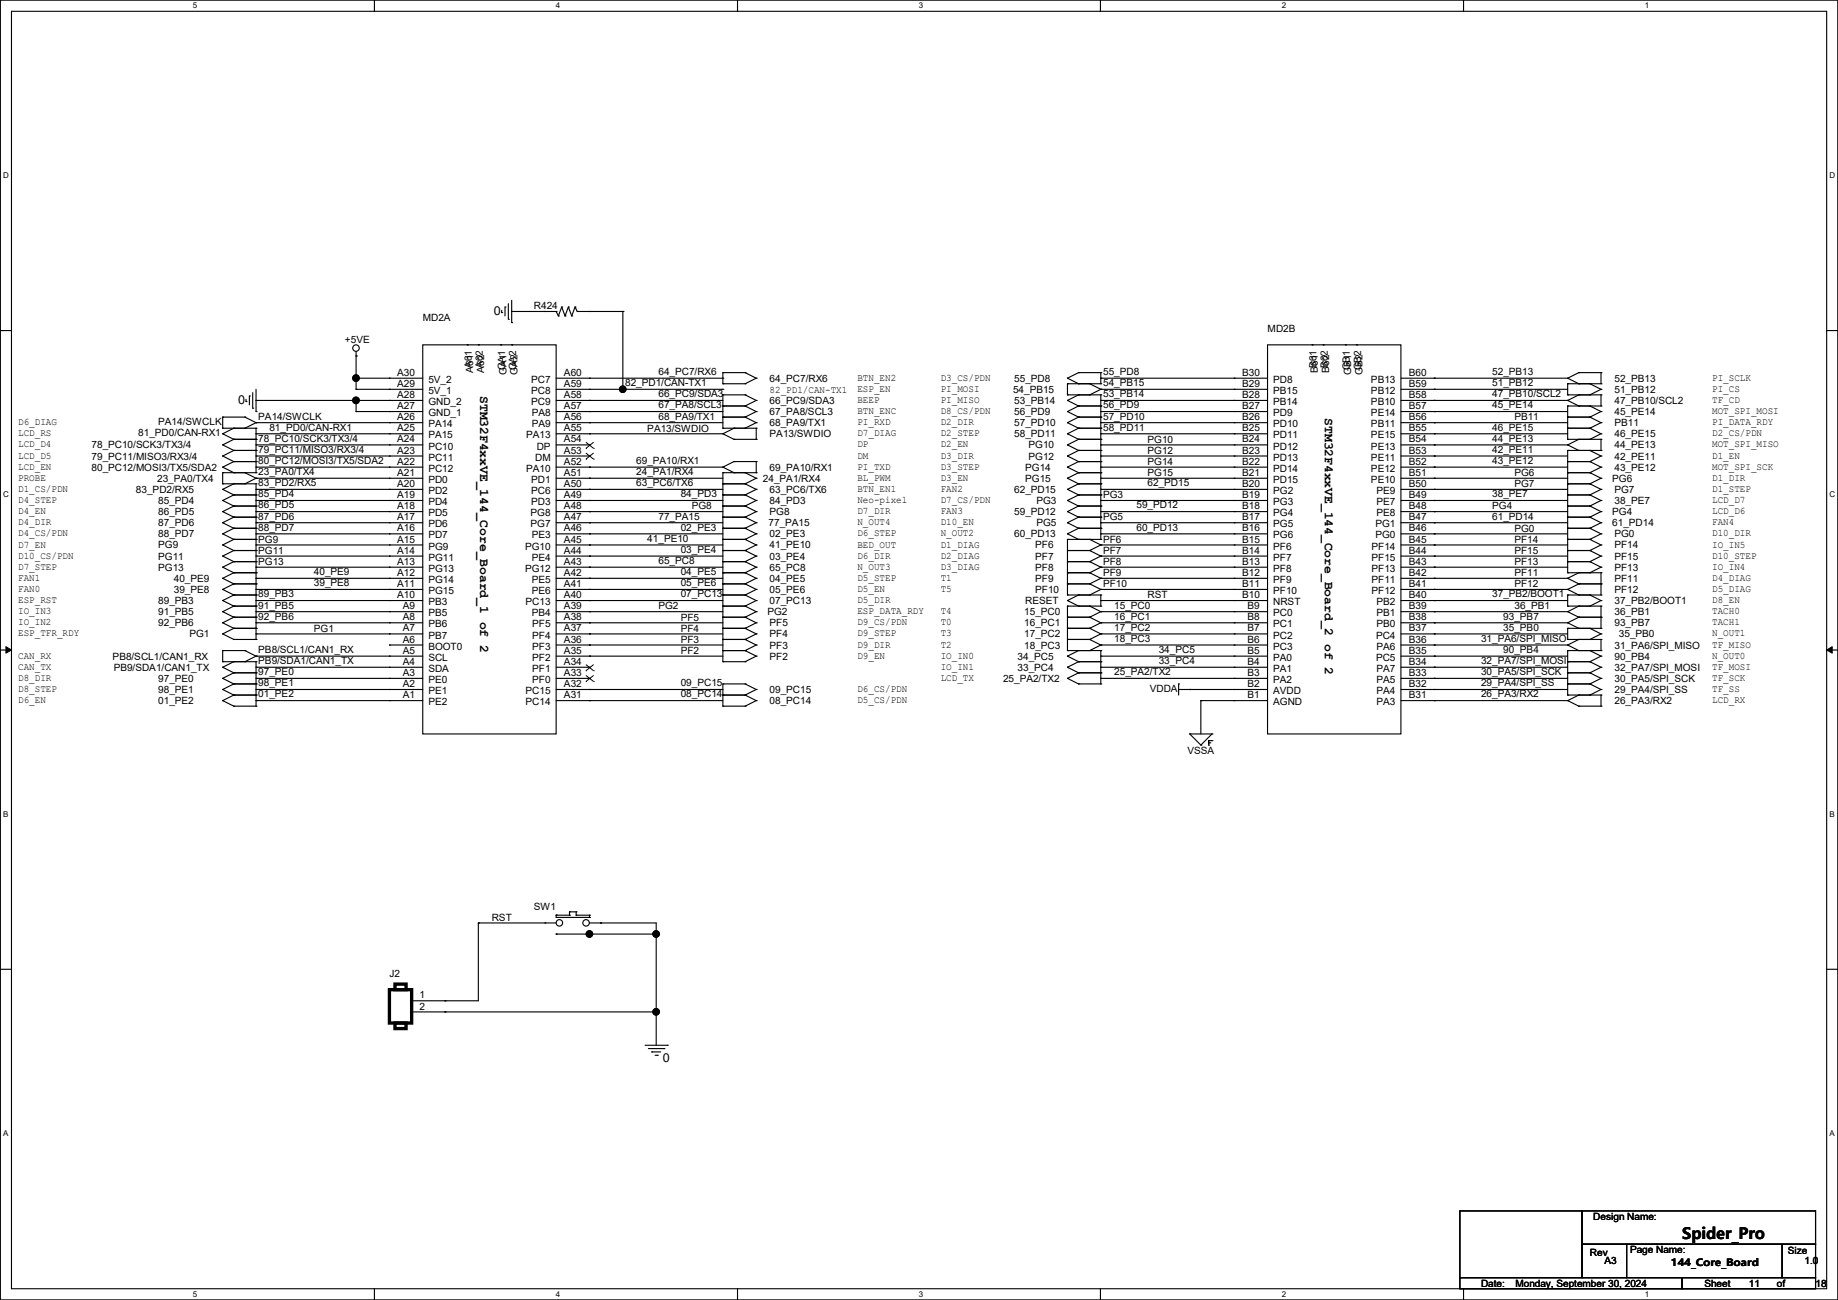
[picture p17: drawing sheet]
<svg xmlns="http://www.w3.org/2000/svg" width="420mm" height="297mm" viewBox="0 0 420 297" stroke-linecap="round" stroke-linejoin="round" font-family="sans-serif">
<defs><g id="words">
<text font-size="3.6" x="384.4" y="283">Spider_Pro</text>
<g font-size="3">
<text x="109.7" y="90.5" transform="rotate(90 109.7 90.5)">STM32F4xxVE_144_Core_Board_1 of 2</text>
<text x="302.8" y="95.5" transform="rotate(90 302.8 95.5)">STM32F4xxVE_144_Core_Board_2 of 2</text>
</g>
<g font-size="2.8">
<text x="112.9" y="71.9">0</text>
<text x="54.4" y="92.2">0</text>
<text x="151.5" y="242.6">0</text>
</g>
<g font-size="2.3">
<text x="122" y="70.7">R424</text>
<text x="96.6" y="73.2">MD2A</text>
<text x="289.7" y="75.8">MD2B</text>
<text x="78.8" y="78.3">+5VE</text>
<text x="90.8" y="88.4">A29</text>
<text x="90.8" y="85.9">A30</text>
<text x="97.9" y="87.5">5V_2</text>
<text x="107.8" y="84.1" transform="rotate(-90 107.8 84.1)">A61</text>
<text x="108.1" y="85.1" transform="rotate(-90 108.1 85.1)">A61</text>
<text x="110.4" y="84.1" transform="rotate(-90 110.4 84.1)">A62</text>
<text x="110.7" y="85.1" transform="rotate(-90 110.7 85.1)">A62</text>
<text x="115.4" y="84.6" transform="rotate(-90 115.4 84.6)">GA1</text>
<text x="115.7" y="85.6" transform="rotate(-90 115.7 85.6)">GA1</text>
<text x="118" y="84.6" transform="rotate(-90 118 84.6)">GA2</text>
<text x="118.3" y="85.6" transform="rotate(-90 118.3 85.6)">GA2</text>
<text x="121.4" y="87.5">PC7</text>
<text x="128.9" y="85.9">A60</text>
<text x="128.9" y="88.4">A59</text>
<text x="142.8" y="88.2">82_PD1/CAN-TX1</text>
<text x="150.5" y="85.7">64_PC7/RX6</text>
<text x="175.9" y="89.8">82_PD1/CAN-TX1</text>
<text x="175.9" y="87.2">64_PC7/RX6</text>
<text x="195.9" y="87">BTN_EN2</text>
<text x="195.9" y="89.5">ESP_EN</text>
<text x="215" y="87">D3_CS/PDN</text>
<text x="215" y="89.5">PI_MOSI</text>
<text x="231.5" y="89.7">54_PB15</text>
<text x="231.7" y="87.2">55_PD8</text>
<text x="252.1" y="88.2">54_PB15</text>
<text x="252.1" y="85.7">55_PD8</text>
<text x="283.8" y="88.4">B29</text>
<text x="283.8" y="85.9">B30</text>
<text x="290.9" y="87.5">PD8</text>
<text x="300.9" y="84.1" transform="rotate(-90 300.9 84.1)">B61</text>
<text x="301.2" y="85.1" transform="rotate(-90 301.2 85.1)">B61</text>
<text x="303.4" y="84.1" transform="rotate(-90 303.4 84.1)">B62</text>
<text x="303.7" y="85.1" transform="rotate(-90 303.7 85.1)">B62</text>
<text x="308.5" y="84.6" transform="rotate(-90 308.5 84.6)">GB1</text>
<text x="308.8" y="85.6" transform="rotate(-90 308.8 85.6)">GB1</text>
<text x="311" y="84.6" transform="rotate(-90 311 84.6)">GB2</text>
<text x="311.3" y="85.6" transform="rotate(-90 311.3 85.6)">GB2</text>
<text x="313.3" y="87.5">PB13</text>
<text x="321.9" y="88.4">B59</text>
<text x="321.9" y="85.9">B60</text>
<text x="341" y="85.7">52_PB13</text>
<text x="341" y="88.2">51_PB12</text>
<text x="368.9" y="89.7">51_PB12</text>
<text x="368.9" y="87.2">52_PB13</text>
<text x="391.2" y="87">PI_SCLK</text>
<text x="391.2" y="89.5">PI_CS</text>
<text x="90.8" y="93.5">A27</text>
<text x="90.8" y="90.9">A28</text>
<text x="97.9" y="95.1">GND_1</text>
<text x="97.9" y="92.5">GND_2</text>
<text x="97.9" y="90">5V_1</text>
<text x="121.4" y="90">PC8</text>
<text x="121.4" y="92.5">PC9</text>
<text x="121.5" y="95.1">PA8</text>
<text x="128.9" y="90.9">A58</text>
<text x="128.9" y="93.5">A57</text>
<text x="150.5" y="95.8">68_PA9/TX1</text>
<text x="150.5" y="93.3">67_PA8/SCL3</text>
<text x="150.5" y="90.8">66_PC9/SDA3</text>
<text x="175.9" y="94.8">67_PA8/SCL3</text>
<text x="175.9" y="92.3">66_PC9/SDA3</text>
<text x="195.9" y="92.1">BEEP</text>
<text x="195.9" y="94.6">BTN_ENC</text>
<text x="215" y="92.1">PI_MISO</text>
<text x="215" y="94.6">D8_CS/PDN</text>
<text x="231.7" y="94.8">56_PD9</text>
<text x="231.7" y="92.3">53_PB14</text>
<text x="252.1" y="95.8">57_PD10</text>
<text x="252.1" y="93.3">56_PD9</text>
<text x="252.1" y="90.8">53_PB14</text>
<text x="283.8" y="93.5">B27</text>
<text x="283.8" y="90.9">B28</text>
<text x="290.9" y="95.1">PD9</text>
<text x="290.9" y="92.5">PB14</text>
<text x="290.9" y="90">PB15</text>
<text x="313.3" y="95.1">PE14</text>
<text x="313.3" y="92.5">PB10</text>
<text x="313.3" y="90">PB12</text>
<text x="321.9" y="93.5">B57</text>
<text x="321.9" y="90.9">B58</text>
<text x="341" y="90.8">47_PB10/SCL2</text>
<text x="341" y="93.3">45_PE14</text>
<text x="368.9" y="94.8">45_PE14</text>
<text x="368.9" y="92.3">47_PB10/SCL2</text>
<text x="391.2" y="92.1">TF_CD</text>
<text x="391.2" y="94.6">MOT_SPI_MOSI</text>
<text x="4.1" y="97.2">D6_DIAG</text>
<text x="4.1" y="99.7">LCD_RS</text>
<text x="31.6" y="99.7">81_PD0/CAN-RX1</text>
<text x="36.2" y="97.1">PA14/SWCLK</text>
<text x="59" y="96.1">PA14/SWCLK</text>
<text x="59" y="100.9">78_PC10/SCK3/TX3/4</text>
<text x="61.6" y="98.4">81_PD0/CAN-RX1</text>
<text x="90.8" y="101.1">A24</text>
<text x="90.8" y="98.6">A25</text>
<text x="90.8" y="96">A26</text>
<text x="97.9" y="100.2">PA15</text>
<text x="97.9" y="97.6">PA14</text>
<text x="120.2" y="100.2">PA13</text>
<text x="121.5" y="97.6">PA9</text>
<text x="128.9" y="96">A56</text>
<text x="128.9" y="98.6">A55</text>
<text x="128.9" y="101.1">A54</text>
<text x="147.9" y="98.6">PA13/SWDIO</text>
<text x="175.9" y="97.4">68_PA9/TX1</text>
<text x="175.9" y="99.9">PA13/SWDIO</text>
<text x="195.9" y="97.2">PI_RXD</text>
<text x="195.9" y="99.7">D7_DIAG</text>
<text x="215" y="97.2">D2_DIR</text>
<text x="215" y="99.7">D2_STEP</text>
<text x="231.7" y="99.9">58_PD11</text>
<text x="231.7" y="97.4">57_PD10</text>
<text x="252.1" y="98.4">58_PD11</text>
<text x="262.2" y="101.1">PG10</text>
<text x="283.8" y="101.1">B24</text>
<text x="283.8" y="98.6">B25</text>
<text x="283.8" y="96">B26</text>
<text x="290.9" y="100.2">PD11</text>
<text x="290.9" y="97.6">PD10</text>
<text x="313.3" y="100.2">PE15</text>
<text x="313.3" y="97.6">PB11</text>
<text x="321.9" y="101.1">B54</text>
<text x="321.9" y="98.6">B55</text>
<text x="321.9" y="96">B56</text>
<text x="341" y="98.4">46_PE15</text>
<text x="341" y="100.9">44_PE13</text>
<text x="346.1" y="96.1">PB11</text>
<text x="368.9" y="99.9">46_PE15</text>
<text x="368.9" y="97.4">PB11</text>
<text x="391.2" y="97.2">PI_DATA_RDY</text>
<text x="391.2" y="99.7">D2_CS/PDN</text>
<text x="4.1" y="102.2">LCD_D4</text>
<text x="4.1" y="104.8">LCD_D5</text>
<text x="4.1" y="107.3">LCD_EN</text>
<text x="20.9" y="102.4">78_PC10/SCK3/TX3/4</text>
<text x="20.9" y="105">79_PC11/MISO3/RX3/4</text>
<text x="20.9" y="107.5">80_PC12/MOSI3/TX5/SDA2</text>
<text x="59" y="103.5">79_PC11/MISO3/RX3/4</text>
<text x="59" y="106">80_PC12/MOSI3/TX5/SDA2</text>
<text x="90.8" y="106.2">A22</text>
<text x="90.8" y="103.6">A23</text>
<text x="97.9" y="107.8">PC12</text>
<text x="97.9" y="105.2">PC11</text>
<text x="97.9" y="102.7">PC10</text>
<text x="120.2" y="107.8">PA10</text>
<text x="122.3" y="105.2">DM</text>
<text x="122.6" y="102.7">DP</text>
<text x="128.9" y="103.6">A53</text>
<text x="128.9" y="106.2">A52</text>
<text x="145.4" y="106">69_PA10/RX1</text>
<text x="175.9" y="107.5">69_PA10/RX1</text>
<text x="195.9" y="104.8">DM</text>
<text x="195.9" y="102.2">DP</text>
<text x="195.9" y="107.3">PI_TXD</text>
<text x="215" y="102.2">D2_EN</text>
<text x="215" y="104.8">D3_DIR</text>
<text x="215" y="107.3">D3_STEP</text>
<text x="234.3" y="107.5">PG14</text>
<text x="235" y="105">PG12</text>
<text x="235" y="102.4">PG10</text>
<text x="262.2" y="106.2">PG14</text>
<text x="262.2" y="103.7">PG12</text>
<text x="283.8" y="106.2">B22</text>
<text x="283.8" y="103.6">B23</text>
<text x="290.9" y="107.8">PD14</text>
<text x="290.9" y="105.2">PD13</text>
<text x="290.9" y="102.7">PD12</text>
<text x="313.3" y="107.8">PE12</text>
<text x="313.3" y="105.2">PE11</text>
<text x="313.3" y="102.7">PE13</text>
<text x="321.9" y="106.2">B52</text>
<text x="321.9" y="103.6">B53</text>
<text x="341" y="106">43_PE12</text>
<text x="341" y="103.5">42_PE11</text>
<text x="368.9" y="107.5">43_PE12</text>
<text x="368.9" y="105">42_PE11</text>
<text x="368.9" y="102.4">44_PE13</text>
<text x="391.2" y="102.2">MOT_SPI_MISO</text>
<text x="391.2" y="104.8">D1_EN</text>
<text x="391.2" y="107.3">MOT_SPI_SCK</text>
<text x="4.1" y="109.9">PROBE</text>
<text x="4.1" y="112.4">D1_CS/PDN</text>
<text x="31.1" y="112.6">83_PD2/RX5</text>
<text x="35.9" y="110.1">23_PA0/TX4</text>
<text x="59" y="111.1">83_PD2/RX5</text>
<text x="59" y="113.6">85_PD4</text>
<text x="59" y="108.5">23_PA0/TX4</text>
<text x="90.8" y="113.8">A19</text>
<text x="90.8" y="111.3">A20</text>
<text x="90.8" y="108.7">A21</text>
<text x="97.9" y="112.9">PD2</text>
<text x="97.9" y="110.3">PD0</text>
<text x="121.4" y="110.3">PD1</text>
<text x="121.4" y="112.9">PC6</text>
<text x="128.9" y="108.7">A51</text>
<text x="128.9" y="111.3">A50</text>
<text x="128.9" y="113.8">A49</text>
<text x="145.4" y="111.1">63_PC6/TX6</text>
<text x="145.4" y="108.5">24_PA1/RX4</text>
<text x="155.5" y="113.6">84_PD3</text>
<text x="174.3" y="110.1">24_PA1/RX4</text>
<text x="175.9" y="112.6">63_PC6/TX6</text>
<text x="195.9" y="109.9">BL_PWM</text>
<text x="195.9" y="112.4">BTN_EN1</text>
<text x="215" y="109.9">D3_EN</text>
<text x="215" y="112.4">FAN2</text>
<text x="231.7" y="112.6">62_PD15</text>
<text x="234.3" y="110.1">PG15</text>
<text x="252.1" y="113.8">PG3</text>
<text x="262.2" y="108.8">PG15</text>
<text x="262.2" y="111.1">62_PD15</text>
<text x="283.8" y="113.8">B19</text>
<text x="283.8" y="111.3">B20</text>
<text x="283.8" y="108.7">B21</text>
<text x="290.9" y="112.9">PG2</text>
<text x="290.9" y="110.3">PD15</text>
<text x="313.3" y="110.3">PE10</text>
<text x="314.6" y="112.9">PE9</text>
<text x="321.9" y="113.8">B49</text>
<text x="321.9" y="111.3">B50</text>
<text x="321.9" y="108.7">B51</text>
<text x="341" y="113.6">38_PE7</text>
<text x="346.1" y="111.3">PG7</text>
<text x="346.1" y="108.8">PG6</text>
<text x="368.4" y="110.1">PG6</text>
<text x="368.9" y="112.6">PG7</text>
<text x="391.2" y="109.9">D1_DIR</text>
<text x="391.2" y="112.4">D1_STEP</text>
<text x="4.1" y="114.9">D4_STEP</text>
<text x="4.1" y="117.5">D4_EN</text>
<text x="36.2" y="115.1">85_PD4</text>
<text x="36.2" y="117.7">86_PD5</text>
<text x="59" y="116.2">86_PD5</text>
<text x="59" y="118.7">87_PD6</text>
<text x="90.8" y="118.9">A17</text>
<text x="90.8" y="116.3">A18</text>
<text x="97.9" y="117.9">PD5</text>
<text x="97.9" y="115.4">PD4</text>
<text x="121.2" y="117.9">PG8</text>
<text x="121.4" y="115.4">PD3</text>
<text x="128.9" y="116.3">A48</text>
<text x="128.9" y="118.9">A47</text>
<text x="150.5" y="118.7">77_PA15</text>
<text x="158.1" y="116.4">PG8</text>
<text x="175.9" y="117.7">PG8</text>
<text x="175.9" y="115.1">84_PD3</text>
<text x="195.9" y="114.9">Neo-pixel</text>
<text x="195.9" y="117.5">D7_DIR</text>
<text x="215" y="114.9">D7_CS/PDN</text>
<text x="215" y="117.5">FAN3</text>
<text x="231.7" y="117.7">59_PD12</text>
<text x="236.8" y="115.1">PG3</text>
<text x="252.1" y="118.9">PG5</text>
<text x="259.7" y="116.2">59_PD12</text>
<text x="283.8" y="118.9">B17</text>
<text x="283.8" y="116.3">B18</text>
<text x="290.9" y="117.9">PG4</text>
<text x="290.9" y="115.4">PG3</text>
<text x="314.6" y="117.9">PE8</text>
<text x="314.6" y="115.4">PE7</text>
<text x="321.9" y="118.9">B47</text>
<text x="321.9" y="116.3">B48</text>
<text x="341" y="116.4">PG4</text>
<text x="341" y="118.7">61_PD14</text>
<text x="368.4" y="117.7">PG4</text>
<text x="368.9" y="115.1">38_PE7</text>
<text x="391.2" y="114.9">LCD_D7</text>
<text x="391.2" y="117.5">LCD_D6</text>
<text x="4.1" y="120">D4_DIR</text>
<text x="4.1" y="122.6">D4_CS/PDN</text>
<text x="4.1" y="125.1">D7_EN</text>
<text x="36.2" y="120.2">87_PD6</text>
<text x="36.2" y="122.8">88_PD7</text>
<text x="36.2" y="125.3">PG9</text>
<text x="59" y="121.2">88_PD7</text>
<text x="59" y="124">PG9</text>
<text x="90.8" y="124">A15</text>
<text x="90.8" y="121.4">A16</text>
<text x="97.9" y="125.6">PG9</text>
<text x="97.9" y="123">PD7</text>
<text x="97.9" y="120.5">PD6</text>
<text x="120" y="125.6">PG10</text>
<text x="121.2" y="120.5">PG7</text>
<text x="121.5" y="123">PE3</text>
<text x="128.9" y="121.4">A46</text>
<text x="128.9" y="124">A45</text>
<text x="147.9" y="123.8">41_PE10</text>
<text x="155.5" y="121.2">02_PE3</text>
<text x="175.6" y="120.2">77_PA15</text>
<text x="175.9" y="122.8">02_PE3</text>
<text x="175.9" y="125.3">41_PE10</text>
<text x="195.9" y="120">N_OUT4</text>
<text x="195.9" y="122.6">D6_STEP</text>
<text x="195.9" y="125.1">BED_OUT</text>
<text x="215" y="120">D10_EN</text>
<text x="215" y="122.6">N_OUT2</text>
<text x="215" y="125.1">D1_DIAG</text>
<text x="231.7" y="122.8">60_PD13</text>
<text x="236.6" y="125.3">PF6</text>
<text x="236.8" y="120.2">PG5</text>
<text x="252.1" y="124">PF6</text>
<text x="259.7" y="121.2">60_PD13</text>
<text x="283.8" y="124">B15</text>
<text x="283.8" y="121.4">B16</text>
<text x="290.9" y="125.6">PF6</text>
<text x="290.9" y="123">PG6</text>
<text x="290.9" y="120.5">PG5</text>
<text x="313.4" y="125.6">PF14</text>
<text x="314.3" y="123">PG0</text>
<text x="314.3" y="120.5">PG1</text>
<text x="321.9" y="124">B45</text>
<text x="321.9" y="121.4">B46</text>
<text x="346.1" y="121.5">PG0</text>
<text x="346.1" y="124">PF14</text>
<text x="368.4" y="120.2">61_PD14</text>
<text x="368.9" y="125.3">PF14</text>
<text x="368.9" y="122.8">PG0</text>
<text x="391.2" y="120">FAN4</text>
<text x="391.2" y="122.6">D10_DIR</text>
<text x="391.2" y="125.1">IO_IN5</text>
<text x="4.1" y="127.6">D10_CS/PDN</text>
<text x="4.1" y="130.2">D7_STEP</text>
<text x="36.2" y="127.8">PG11</text>
<text x="36.2" y="130.4">PG13</text>
<text x="59" y="126.5">PG11</text>
<text x="59" y="129.1">PG13</text>
<text x="71.7" y="131.4">40_PE9</text>
<text x="90.8" y="131.6">A12</text>
<text x="90.8" y="129">A13</text>
<text x="90.8" y="126.5">A14</text>
<text x="97.9" y="130.6">PG13</text>
<text x="97.9" y="128.1">PG11</text>
<text x="120" y="130.6">PG12</text>
<text x="121.5" y="128.1">PE4</text>
<text x="128.9" y="126.5">A44</text>
<text x="128.9" y="129">A43</text>
<text x="128.9" y="131.6">A42</text>
<text x="150.5" y="128.9">65_PC8</text>
<text x="155.5" y="131.4">04_PE5</text>
<text x="155.5" y="126.3">03_PE4</text>
<text x="175.9" y="127.8">03_PE4</text>
<text x="175.9" y="130.4">65_PC8</text>
<text x="195.9" y="127.6">D6_DIR</text>
<text x="195.9" y="130.2">N_OUT3</text>
<text x="215" y="127.6">D2_DIAG</text>
<text x="215" y="130.2">D3_DIAG</text>
<text x="236.6" y="127.8">PF7</text>
<text x="236.6" y="130.4">PF8</text>
<text x="252.1" y="131.6">PF9</text>
<text x="252.1" y="129.1">PF8</text>
<text x="252.1" y="126.5">PF7</text>
<text x="283.8" y="131.6">B12</text>
<text x="283.8" y="129">B13</text>
<text x="283.8" y="126.5">B14</text>
<text x="290.9" y="130.6">PF8</text>
<text x="290.9" y="128.1">PF7</text>
<text x="313.4" y="130.6">PF13</text>
<text x="313.4" y="128.1">PF15</text>
<text x="321.9" y="131.6">B42</text>
<text x="321.9" y="129">B43</text>
<text x="321.9" y="126.5">B44</text>
<text x="346.1" y="131.6">PF11</text>
<text x="346.1" y="126.5">PF15</text>
<text x="346.1" y="129.1">PF13</text>
<text x="368.9" y="127.8">PF15</text>
<text x="368.9" y="130.4">PF13</text>
<text x="391.2" y="127.6">D10_STEP</text>
<text x="391.2" y="130.2">IO_IN4</text>
<text x="4.1" y="132.7">FAN1</text>
<text x="4.1" y="135.3">FAN0</text>
<text x="4.1" y="137.8">ESP_RST</text>
<text x="39.7" y="135.5">39_PE8</text>
<text x="39.7" y="132.9">40_PE9</text>
<text x="59" y="136.5">89_PB3</text>
<text x="71.7" y="133.9">39_PE8</text>
<text x="90.8" y="136.7">A10</text>
<text x="90.8" y="134.1">A11</text>
<text x="97.9" y="135.7">PG15</text>
<text x="97.9" y="133.2">PG14</text>
<text x="121.5" y="133.2">PE5</text>
<text x="121.5" y="135.7">PE6</text>
<text x="128.9" y="134.1">A41</text>
<text x="128.9" y="136.7">A40</text>
<text x="155.5" y="136.5">07_PC13</text>
<text x="155.5" y="133.9">05_PE6</text>
<text x="175.9" y="135.5">05_PE6</text>
<text x="175.9" y="132.9">04_PE5</text>
<text x="195.9" y="132.7">D5_STEP</text>
<text x="195.9" y="135.3">D5_EN</text>
<text x="195.9" y="137.8">D5_DIR</text>
<text x="215" y="132.7">T1</text>
<text x="215" y="135.3">T5</text>
<text x="236.6" y="132.9">PF9</text>
<text x="236.6" y="135.5">PF10</text>
<text x="252.1" y="134.2">PF10</text>
<text x="262.2" y="136.7">RST</text>
<text x="283.8" y="136.7">B10</text>
<text x="283.8" y="134.1">B11</text>
<text x="290.9" y="135.7">PF10</text>
<text x="290.9" y="133.2">PF9</text>
<text x="313.4" y="135.7">PF12</text>
<text x="313.4" y="133.2">PF11</text>
<text x="321.9" y="136.7">B40</text>
<text x="321.9" y="134.1">B41</text>
<text x="341" y="136.5">37_PB2/BOOT1</text>
<text x="346.1" y="134.2">PF12</text>
<text x="368.9" y="132.9">PF11</text>
<text x="368.9" y="135.5">PF12</text>
<text x="391.2" y="132.7">D4_DIAG</text>
<text x="391.2" y="135.3">D5_DIAG</text>
<text x="391.2" y="137.8">D8_EN</text>
<text x="4.1" y="140.3">IO_IN3</text>
<text x="4.1" y="142.9">IO_IN2</text>
<text x="36.2" y="138">89_PB3</text>
<text x="36.2" y="140.5">91_PB5</text>
<text x="36.2" y="143.1">92_PB6</text>
<text x="59" y="139">91_PB5</text>
<text x="59" y="141.6">92_PB6</text>
<text x="92" y="141.7">A8</text>
<text x="92" y="139.2">A9</text>
<text x="97.9" y="143.3">PB6</text>
<text x="97.9" y="140.8">PB5</text>
<text x="97.9" y="138.3">PB3</text>
<text x="120.1" y="138.3">PC13</text>
<text x="121.5" y="140.8">PB4</text>
<text x="121.6" y="143.3">PF5</text>
<text x="128.9" y="139.2">A39</text>
<text x="128.9" y="141.7">A38</text>
<text x="150.5" y="139.2">PG2</text>
<text x="155.5" y="141.8">PF5</text>
<text x="175.4" y="140.5">PG2</text>
<text x="175.9" y="138">07_PC13</text>
<text x="175.9" y="143.1">PF5</text>
<text x="195.9" y="140.3">ESP_DATA_RDY</text>
<text x="195.9" y="142.9">D9_CS/PDN</text>
<text x="215" y="140.3">T4</text>
<text x="215" y="142.9">T0</text>
<text x="234" y="140.5">15_PC0</text>
<text x="234" y="143.1">16_PC1</text>
<text x="234.3" y="138">RESET</text>
<text x="254.6" y="141.6">16_PC1</text>
<text x="254.6" y="139">15_PC0</text>
<text x="285.1" y="141.7">B8</text>
<text x="285.1" y="139.2">B9</text>
<text x="290.9" y="143.3">PC1</text>
<text x="290.9" y="140.8">PC0</text>
<text x="290.9" y="138.3">NRST</text>
<text x="314.6" y="143.3">PB0</text>
<text x="314.6" y="140.8">PB1</text>
<text x="314.6" y="138.3">PB2</text>
<text x="321.9" y="141.7">B38</text>
<text x="321.9" y="139.2">B39</text>
<text x="343.5" y="141.6">93_PB7</text>
<text x="346.1" y="139">36_PB1</text>
<text x="368.9" y="138">37_PB2/BOOT1</text>
<text x="368.9" y="140.5">36_PB1</text>
<text x="368.9" y="143.1">93_PB7</text>
<text x="391.2" y="140.3">TACH0</text>
<text x="391.2" y="142.9">TACH1</text>
<text x="4.1" y="145.4">ESP_TFR_RDY</text>
<text x="43.3" y="145.6">PG1</text>
<text x="59" y="149.2">PB8/SCL1/CAN1_RX</text>
<text x="71.7" y="144.3">PG1</text>
<text x="92" y="149.4">A5</text>
<text x="92" y="146.8">A6</text>
<text x="92" y="144.3">A7</text>
<text x="97.9" y="148.4">BOOT0</text>
<text x="97.9" y="145.9">PB7</text>
<text x="121.6" y="145.9">PF4</text>
<text x="121.6" y="148.4">PF3</text>
<text x="128.9" y="144.3">A37</text>
<text x="128.9" y="146.8">A36</text>
<text x="128.9" y="149.4">A35</text>
<text x="155.5" y="149.4">PF2</text>
<text x="155.5" y="146.9">PF3</text>
<text x="155.5" y="144.3">PF4</text>
<text x="175.9" y="148.2">PF3</text>
<text x="175.9" y="145.6">PF4</text>
<text x="195.9" y="145.4">D9_STEP</text>
<text x="195.9" y="148">D9_DIR</text>
<text x="215" y="145.4">T3</text>
<text x="215" y="148">T2</text>
<text x="234" y="145.6">17_PC2</text>
<text x="234" y="148.2">18_PC3</text>
<text x="254.6" y="146.6">18_PC3</text>
<text x="254.6" y="144.1">17_PC2</text>
<text x="264.8" y="149.2">34_PC5</text>
<text x="285.1" y="149.4">B5</text>
<text x="285.1" y="146.8">B6</text>
<text x="285.1" y="144.3">B7</text>
<text x="290.9" y="148.4">PC3</text>
<text x="290.9" y="145.9">PC2</text>
<text x="314.4" y="145.9">PC4</text>
<text x="314.6" y="148.4">PA6</text>
<text x="321.9" y="149.4">B35</text>
<text x="321.9" y="146.8">B36</text>
<text x="321.9" y="144.3">B37</text>
<text x="338.4" y="146.6">31_PA6/SPI_MISO</text>
<text x="343.5" y="144.1">35_PB0</text>
<text x="343.5" y="149.2">90_PB4</text>
<text x="368.9" y="148.2">31_PA6/SPI_MISO</text>
<text x="369.9" y="145.6">35_PB0</text>
<text x="391.2" y="145.4">N_OUT1</text>
<text x="391.2" y="148">TF_MISO</text>
<text x="4.1" y="150.5">CAN_RX</text>
<text x="4.1" y="153">CAN_TX</text>
<text x="4.1" y="155.6">D8_DIR</text>
<text x="25.7" y="150.7">PB8/SCL1/CAN1_RX</text>
<text x="26" y="153.2">PB9/SDA1/CAN1_TX</text>
<text x="36.2" y="155.8">97_PE0</text>
<text x="59" y="151.7">PB9/SDA1/CAN1_TX</text>
<text x="59" y="154.3">97_PE0</text>
<text x="92" y="154.4">A3</text>
<text x="92" y="151.9">A4</text>
<text x="97.9" y="153.5">SDA</text>
<text x="97.9" y="151">SCL</text>
<text x="121.6" y="151">PF2</text>
<text x="121.6" y="153.5">PF1</text>
<text x="128.9" y="151.9">A34</text>
<text x="128.9" y="154.4">A33</text>
<text x="175.9" y="150.7">PF2</text>
<text x="195.9" y="150.5">D9_EN</text>
<text x="215" y="150.5">IO_IN0</text>
<text x="215" y="153">IO_IN1</text>
<text x="215" y="155.6">LCD_TX</text>
<text x="229.2" y="155.8">25_PA2/TX2</text>
<text x="232.5" y="150.7">34_PC5</text>
<text x="232.5" y="153.2">33_PC4</text>
<text x="254.6" y="154.3">25_PA2/TX2</text>
<text x="264.8" y="151.7">33_PC4</text>
<text x="285.1" y="154.4">B3</text>
<text x="285.1" y="151.9">B4</text>
<text x="290.9" y="153.5">PA1</text>
<text x="290.9" y="151">PA0</text>
<text x="314.4" y="151">PC5</text>
<text x="314.6" y="153.5">PA7</text>
<text x="321.9" y="154.4">B33</text>
<text x="321.9" y="151.9">B34</text>
<text x="338.4" y="151.7">32_PA7/SPI_MOSI</text>
<text x="338.4" y="154.3">30_PA5/SPI_SCK</text>
<text x="368.9" y="150.7">90_PB4</text>
<text x="368.9" y="155.8">30_PA5/SPI_SCK</text>
<text x="368.9" y="153.2">32_PA7/SPI_MOSI</text>
<text x="391.2" y="150.5">N_OUT0</text>
<text x="391.2" y="153">TF_MOSI</text>
<text x="391.2" y="155.6">TF_SCK</text>
<text x="4.1" y="158.1">D8_STEP</text>
<text x="4.1" y="160.7">D6_EN</text>
<text x="36.2" y="158.3">98_PE1</text>
<text x="36.2" y="160.9">01_PE2</text>
<text x="59" y="156.8">98_PE1</text>
<text x="59" y="159.3">01_PE2</text>
<text x="92" y="159.5">A1</text>
<text x="92" y="157">A2</text>
<text x="97.9" y="161.1">PE2</text>
<text x="97.9" y="158.6">PE1</text>
<text x="97.9" y="156">PE0</text>
<text x="120.1" y="158.6">PC15</text>
<text x="120.1" y="161.1">PC14</text>
<text x="121.6" y="156">PF0</text>
<text x="128.9" y="157">A32</text>
<text x="128.9" y="159.5">A31</text>
<text x="155.5" y="159.3">08_PC14</text>
<text x="155.5" y="156.8">09_PC15</text>
<text x="175.9" y="158.3">09_PC15</text>
<text x="175.9" y="160.9">08_PC14</text>
<text x="195.9" y="158.1">D6_CS/PDN</text>
<text x="195.9" y="160.7">D5_CS/PDN</text>
<text x="262.7" y="158.1">VDDA</text>
<text x="285.1" y="159.5">B1</text>
<text x="285.1" y="157">B2</text>
<text x="290.9" y="161.1">AGND</text>
<text x="290.9" y="158.6">AVDD</text>
<text x="290.9" y="156">PA2</text>
<text x="314.6" y="161.1">PA3</text>
<text x="314.6" y="158.6">PA4</text>
<text x="314.6" y="156">PA5</text>
<text x="321.9" y="159.5">B31</text>
<text x="321.9" y="157">B32</text>
<text x="338.4" y="159.3">26_PA3/RX2</text>
<text x="338.4" y="156.8">29_PA4/SPI_SS</text>
<text x="368.9" y="158.3">29_PA4/SPI_SS</text>
<text x="368.9" y="160.9">26_PA3/RX2</text>
<text x="391.2" y="158.1">TF_SS</text>
<text x="391.2" y="160.7">LCD_RX</text>
<text x="271.4" y="172.3">VSSA</text>
<text x="122" y="207.9">SW1</text>
<text x="112.4" y="210.4">RST</text>
<text x="89" y="223.1">J2</text>
<text x="95.8" y="228.1">1</text>
<text x="95.8" y="230.6">2</text>
<text x="364.1" y="278.7">Design Name:</text>
<text x="363.3" y="286.9">Rev</text>
<text x="372.5" y="286.3">Page Name:</text>
<text x="408.5" y="286.6">Size</text>
<text x="338.4" y="294">Date:</text>
<text x="346.3" y="294">Monday, September 30, 2024</text>
<text x="366.6" y="288.9">A3</text>
<text x="381.8" y="289.2">144_Core_Board</text>
<text x="389.5" y="294">Sheet</text>
<text x="399.7" y="294">11</text>
<text x="406" y="294">of</text>
<text x="412.4" y="288.9">1.0</text>
<text x="414.9" y="294">18</text>
</g>
<g font-size="1.8">
<text x="44.1" y="1.9">5</text>
<text x="127" y="1.9">4</text>
<text x="210" y="1.9">3</text>
<text x="292.9" y="1.9">2</text>
<text x="375.9" y="1.9">1</text>
<text x=".7" y="40.6">D</text>
<text x="418" y="40.6">D</text>
<text x=".7" y="113.6">C</text>
<text x="418" y="113.6">C</text>
<text x=".7" y="186.6">B</text>
<text x="418" y="186.6">B</text>
<text x=".7" y="259.5">A</text>
<text x="418" y="259.5">A</text>
<text x="44.1" y="296.3">5</text>
<text x="127" y="296.3">4</text>
<text x="210" y="296.3">3</text>
<text x="292.9" y="296.3">2</text>
<text x="375.9" y="296.3">1</text>
</g>
</g></defs>
<path d="M.1 0h419.8v297h-419.8zM2.6 2.6h414.8v291.8h-414.8z" fill="none" stroke="#000" stroke-width=".25"/>
<g fill="#fff">
<path d="M44.1 .3h.9v2h-.9z"/>
<path d="M44.1 294.7h.9v2h-.9z"/>
</g>
<path d="M85.6 0v2.6M85.6 294.4v2.6" fill="none" stroke="#000" stroke-width=".25"/>
<g fill="#fff">
<path d="M127 .3h1v2h-1z"/>
<path d="M127 294.7h1v2h-1z"/>
</g>
<path d="M168.5 0v2.6M168.5 294.4v2.6" fill="none" stroke="#000" stroke-width=".25"/>
<g fill="#fff">
<path d="M210 .3h.9v2h-.9z"/>
<path d="M210 294.7h.9v2h-.9z"/>
</g>
<path d="M251.5 0v2.6M251.5 294.4v2.6" fill="none" stroke="#000" stroke-width=".25"/>
<g fill="#fff">
<path d="M292.9 .3h1v2h-1z"/>
<path d="M292.9 294.7h1v2h-1z"/>
</g>
<path d="M334.4 0v2.6M334.4 294.4v2.6" fill="none" stroke="#000" stroke-width=".25"/>
<g fill="#fff">
<path d="M375.9 .3h1v2h-1z"/>
<path d="M375.9 294.7h1v2h-1z"/>
<path d="M.7 39h1.3v2h-1.3z"/>
<path d="M418 39h1.3v2h-1.3z"/>
<path d="M.7 112h1.3v2h-1.3z"/>
<path d="M418 112h1.3v2h-1.3z"/>
</g>
<path d="M.1 75.5h2.5M417.4 75.5h2.5" fill="none" stroke="#000" stroke-width=".25"/>
<g fill="#fff">
<path d="M.7 185h1.2v1.9h-1.2z"/>
<path d="M418 185h1.2v1.9h-1.2z"/>
</g>
<path d="M.1 148.5h2.5M417.4 148.5h2.5" fill="none" stroke="#000" stroke-width=".25"/>
<path d="M1.4 147.7l1.2 .8-1.2 .7zM417.4 148.5l1.3-.8v1.5z" fill="#000" stroke="#000" stroke-width=".23"/>
<g fill="#fff">
<path d="M.7 257.9h1.2v2h-1.2z"/>
<path d="M418 257.9h1.2v2h-1.2z"/>
</g>
<g fill="none" stroke="#000" stroke-width=".25">
<path d="M96.6 78.8h30.5v88.9h-30.5zM106.8 78.8h.1M109.3 78.8h.1M114.4 78.8h.1M114.6 71.4h.1M114.6 70.9v.5M115.4 70.1h.1M115.4 70.1v2.1M116.2 72.9h.1M116.2 69.4v3.5M116.9 73.7h.1M116.9 78.8h.1"/>
<path d="M116.9 71.2h.1M116.9 68.6v5.1M116.9 71.2h10.2M124.5 71.2h.1M127.1 71.2h.1M127.1 71.2l.5 1M127.6 72.2h.1M128.4 70.1h.1M128.4 70.1l.7 2.1M128.4 70.1l-.8 2.1M129.1 72.2h.1M129.9 70.1h.1"/>
<path d="M129.9 70.1l.7 2.1M129.9 70.1l-.8 2.1M130.6 72.2h.1M131.4 70.1h.1M131.4 70.1l.5 1.1M131.4 70.1l-.8 2.1M131.9 71.2h.1M131.9 71.2h10.4M134.7 71.2h.1M142.3 71.2h.1M142.3 71.2v17.7M289.6 78.8h30.5v88.9h-30.5z"/>
<path d="M299.8 78.8h.1M302.3 78.8h.1M307.4 78.8h.1M310 78.8h.1M50.9 97.8h.1M50.9 95.3h.1M50.9 99.1h.1M50.9 95.3h5.1M50.9 97.8h7.6M50.9 95.3v2.5M50.9 99.1l2.5 1.3M53.4 97.8h.1"/>
<path d="M53.4 97.8l-2.5 1.3M56 95.3h.1M56 97.8h.1M56 95.3l2.5 1.3M56.2 91.7h.1M56.2 91.2v.5M57 90.5h.1M57 90.5v2M57.7 93.3h.1M57.7 89.7v3.6M58.5 96.6h.1M58.5 97.8h.1"/>
<path d="M58.5 94h.1M58.5 91.5h.1M58.5 99.1h.1M58.5 88.9v5.1M58.5 97.8v10.2M58.5 96.6l-2.5 1.2M58.5 99.1h38.1M58.5 96.6h38.1M58.5 91.5h38.1M81.4 81.3h.1M81.4 88.9h.1M81.4 86.4h.1"/>
<path d="M81.4 94h.1M81.4 91.5h.1M81.4 80.3v8.6M81.4 91.5v2.5M81.4 94h15.2M81.4 88.9h15.2M81.4 86.4h15.2M89 99.1h.1M89 96.6h.1M89 94h.1M89 91.5h.1M89 88.9h.1"/>
<path d="M89 86.4h.1M127.1 99.1h38.1M127.1 96.6h38.1M127.1 94h38.1M127.1 91.5h38.1M127.1 88.9h38.1M127.1 86.4h38.1M134.7 86.4h.1M134.7 88.9h.1M134.7 91.5h.1M134.7 94h.1M134.7 96.6h.1"/>
<path d="M134.7 99.1h.1M142.3 88.9h.1M165.2 97.8h.1M165.2 95.3h.1M165.2 92.8h.1M165.2 90.2h.1M165.2 87.7h.1M165.2 85.1h.1M165.2 99.1h.1M165.2 86.4h.1M165.2 88.9h.1M165.2 85.1v2.6"/>
<path d="M165.2 90.2v7.6M165.2 95.3h5.1M165.2 97.8h7.6M165.2 92.8h5.1M165.2 90.2h5.1M165.2 85.1h5.1M165.2 87.7h5.1M165.2 99.1l2.5 1.3M167.7 97.8h.1M167.7 97.8l-2.5 1.3M170.3 95.3h.1M170.3 97.8h.1"/>
<path d="M170.3 92.8h.1M170.3 90.2h.1M170.3 85.1h.1M170.3 87.7h.1M170.3 95.3l2.5 1.3M170.3 92.8l2.5 1.2M170.3 90.2l2.5 1.3M170.3 85.1l2.5 1.3M172.8 96.6h.1M172.8 94h.1M172.8 91.5h.1M172.8 86.4h.1"/>
<path d="M172.8 97.8h.1M172.8 96.6l-2.5 1.2M172.8 94l-2.5 1.3M172.8 91.5l-2.5 1.3M172.8 86.4l-2.5 1.3M172.8 97.8v2.6M243.9 99.1h.1M243.9 96.6h.1M243.9 94h.1M243.9 86.4h.1M243.9 91.5h.1M243.9 90.2h.1"/>
<path d="M243.9 87.7h.1M243.9 90.2h7.6M243.9 87.7h7.6M243.9 99.1l2.6 1.3M243.9 96.6l2.6 1.2M243.9 94l2.6 1.3M243.9 86.4l2.6 1.3M243.9 87.7v2.5M243.9 91.5l2.6 1.3M246.5 97.8h.1M246.5 95.3h.1M246.5 92.8h.1"/>
<path d="M246.5 85.1h.1M246.5 87.7h.1M246.5 90.2h.1M246.5 95.3h5M246.5 97.8h5M246.5 92.8h5M246.5 85.1h5M246.5 97.8l-2.6 1.3M246.5 95.3l-2.6 1.3M246.5 92.8l-2.6 1.2M246.5 85.1l-2.6 1.3M246.5 90.2l-2.6 1.3"/>
<path d="M249 87.7h.1M249 90.2h.1M249 87.7l2.5 1.2M251.5 97.8h.1M251.5 95.3h.1M251.5 92.8h.1M251.5 85.1h.1M251.5 87.7h.1M251.5 90.2h.1M251.5 88.9h.1M251.5 99.1h.1M251.5 96.6h.1"/>
<path d="M251.5 94h.1M251.5 91.5h.1M251.5 86.4h.1M251.5 85.1v2.6M251.5 90.2v33M251.5 88.9l-2.5 1.3M251.5 99.1h38.1M251.5 96.6h38.1M251.5 94h38.1M251.5 91.5h38.1M251.5 88.9h38.1M251.5 86.4h38.1"/>
<path d="M282 99.1h.1M282 96.6h.1M282 94h.1M282 91.5h.1M282 88.9h.1M282 86.4h.1M320.1 99.1h38.1M320.1 96.6h38.1M320.1 94h38.1M320.1 91.5h38.1M320.1 88.9h38.1M320.1 86.4h38.1"/>
<path d="M327.7 99.1h.1M327.7 96.6h.1M327.7 94h.1M327.7 91.5h.1M327.7 88.9h.1M327.7 86.4h.1M358.2 97.8h.1M358.2 95.3h.1M358.2 92.8h.1M358.2 90.2h.1M358.2 87.7h.1M358.2 86.4h.1"/>
<path d="M358.2 91.5h.1M358.2 87.7v2.5M358.2 92.8v7.6M358.2 95.3h5.1M358.2 97.8h5.1M358.2 92.8h7.6M358.2 90.2h7.6M358.2 87.7h7.6M358.2 86.4l2.6 1.3M358.2 91.5l2.6 1.3M360.8 85.1h.1M360.8 87.7h.1"/>
<path d="M360.8 90.2h.1M360.8 92.8h.1M360.8 85.1h5M360.8 85.1l-2.6 1.3M360.8 90.2l-2.6 1.3M363.3 97.8h.1M363.3 95.3h.1M363.3 92.8h.1M363.3 87.7h.1M363.3 90.2h.1M363.3 97.8l2.5 1.3M363.3 95.3l2.5 1.3"/>
<path d="M363.3 92.8l2.5 1.2M363.3 87.7l2.5 1.2M365.8 99.1h.1M365.8 96.6h.1M365.8 94h.1M365.8 88.9h.1M365.8 85.1h.1M365.8 87.7h.1M365.8 90.2h.1M365.8 92.8h.1M365.8 99.1l-2.5 1.3M365.8 96.6l-2.5 1.2"/>
<path d="M365.8 94l-2.5 1.3M365.8 88.9l-2.5 1.3M365.8 85.1v2.6M365.8 90.2v2.6M50.9 101.6h.1M50.9 104.2h.1M50.9 106.7h.1M50.9 111.8h.1M50.9 114.3h.1M50.9 116.9h.1M50.9 119.4h.1M50.9 110.5h.1"/>
<path d="M50.9 108h.1M50.9 101.6l2.5 1.3M50.9 104.2l2.5 1.3M50.9 108h7.6M50.9 106.7l2.5 1.3M50.9 110.5h7.6M50.9 111.8l2.5 1.3M50.9 114.3l2.5 1.3M50.9 116.9l2.5 1.3M50.9 119.4l2.5 1.3M50.9 108v2.5M53.4 100.4h.1"/>
<path d="M53.4 102.9h.1M53.4 105.5h.1M53.4 108h.1M53.4 110.5h.1M53.4 113.1h.1M53.4 115.6h.1M53.4 118.2h.1M53.4 118.2h5.1M53.4 100.4l-2.5 1.2M53.4 100.4h5.1M53.4 102.9h5.1M53.4 102.9l-2.5 1.3"/>
<path d="M53.4 105.5h5.1M53.4 105.5l-2.5 1.2M53.4 110.5l-2.5 1.3M53.4 113.1h5.1M53.4 113.1l-2.5 1.2M53.4 115.6h5.1M53.4 115.6l-2.5 1.3M53.4 118.2l-2.5 1.2M56 108h.1M56 110.5h.1M56 108l2.5 1.3M58.5 100.4h.1"/>
<path d="M58.5 102.9h.1M58.5 105.5h.1M58.5 108h.1M58.5 110.5h.1M58.5 113.1h.1M58.5 115.6h.1M58.5 118.2h.1M58.5 109.3h.1M58.5 101.6h.1M58.5 104.2h.1M58.5 106.7h.1M58.5 111.8h.1"/>
<path d="M58.5 114.3h.1M58.5 116.9h.1M58.5 119.4h.1M58.5 110.5v35.6M58.5 109.3l-2.5 1.2M58.5 119.4h38.1M58.5 116.9h38.1M58.5 114.3h38.1M58.5 111.8h38.1M58.5 109.3h38.1M58.5 106.7h38.1M58.5 104.2h38.1"/>
<path d="M58.5 101.6h38.1M89 119.4h.1M89 116.9h.1M89 114.3h.1M89 111.8h.1M89 109.3h.1M89 106.7h.1M89 104.2h.1M89 101.6h.1M127.1 119.4h38.1M127.1 116.9h38.1M127.1 114.3h38.1"/>
<path d="M127.1 111.8h38.1M127.1 109.3h38.1M127.1 106.7h38.1M127.1 104.2h7.6M127.1 101.6h7.6M134.7 101.6h.1M134.7 104.2h.1M134.7 106.7h.1M134.7 109.3h.1M134.7 111.8h.1M134.7 114.3h.1M134.7 116.9h.1"/>
<path d="M134.7 119.4h.1M165.2 118.2h.1M165.2 115.6h.1M165.2 113.1h.1M165.2 110.5h.1M165.2 108h.1M165.2 106.7h.1M165.2 118.2h5.1M165.2 108v43.2M165.2 108h7.6M165.2 110.5h5.1M165.2 113.1h5.1"/>
<path d="M165.2 115.6h5.1M165.2 106.7l2.5 1.3M167.7 100.4h.1M167.7 105.5h.1M167.7 108h.1M167.7 100.4h5.1M167.7 105.5h5.1M167.7 105.5l-2.5 1.2M170.3 118.2h.1M170.3 115.6h.1M170.3 113.1h.1M170.3 110.5h.1"/>
<path d="M170.3 108h.1M170.3 118.2l2.5 1.2M170.3 115.6l2.5 1.3M170.3 113.1l2.5 1.2M170.3 110.5l2.5 1.3M170.3 108l2.5 1.3M172.8 119.4h.1M172.8 116.9h.1M172.8 114.3h.1M172.8 111.8h.1M172.8 109.3h.1M172.8 100.4h.1"/>
<path d="M172.8 105.5h.1M172.8 108h.1M172.8 119.4l-2.5 1.3M172.8 116.9l-2.5 1.3M172.8 114.3l-2.5 1.3M172.8 111.8l-2.5 1.3M172.8 109.3l-2.5 1.2M172.8 105.5v2.5M243.9 106.7h.1M243.9 109.3h.1M243.9 104.2h.1M243.9 101.6h.1"/>
<path d="M243.9 111.8h.1M243.9 116.9h.1M243.9 114.3h.1M243.9 119.4h.1M243.9 106.7l2.6 1.3M243.9 109.3l2.6 1.2M243.9 104.2l2.6 1.3M243.9 101.6l2.6 1.3M243.9 111.8l2.6 1.3M243.9 116.9l2.6 1.3M243.9 114.3l2.6 1.3M243.9 119.4l2.6 1.3"/>
<path d="M246.5 105.5h.1M246.5 108h.1M246.5 110.5h.1M246.5 102.9h.1M246.5 100.4h.1M246.5 113.1h.1M246.5 115.6h.1M246.5 118.2h.1M246.5 118.2h5M246.5 100.4h5M246.5 102.9h5M246.5 105.5h5"/>
<path d="M246.5 108h5M246.5 110.5h5M246.5 113.1h5M246.5 115.6h5M246.5 105.5l-2.6 1.2M246.5 108l-2.6 1.3M246.5 102.9l-2.6 1.3M246.5 100.4l-2.6 1.2M246.5 110.5l-2.6 1.3M246.5 115.6l-2.6 1.3M246.5 113.1l-2.6 1.2M246.5 118.2l-2.6 1.2"/>
<path d="M251.5 105.5h.1M251.5 108h.1M251.5 110.5h.1M251.5 102.9h.1M251.5 100.4h.1M251.5 113.1h.1M251.5 115.6h.1M251.5 118.2h.1M251.5 106.7h.1M251.5 109.3h.1M251.5 104.2h.1M251.5 101.6h.1"/>
<path d="M251.5 119.4h.1M251.5 114.3h.1M251.5 111.8h.1M251.5 116.9h.1M251.5 119.4h38.1M251.5 116.9h38.1M251.5 114.3h38.1M251.5 111.8h38.1M251.5 109.3h38.1M251.5 106.7h38.1M251.5 104.2h38.1M251.5 101.6h38.1"/>
<path d="M282 119.4h.1M282 116.9h.1M282 114.3h.1M282 111.8h.1M282 109.3h.1M282 106.7h.1M282 104.2h.1M282 101.6h.1M320.1 119.4h38.1M320.1 116.9h38.1M320.1 114.3h38.1M320.1 111.8h38.1"/>
<path d="M320.1 109.3h38.1M320.1 106.7h38.1M320.1 104.2h38.1M320.1 101.6h38.1M327.7 119.4h.1M327.7 116.9h.1M327.7 114.3h.1M327.7 111.8h.1M327.7 109.3h.1M327.7 106.7h.1M327.7 104.2h.1M327.7 101.6h.1"/>
<path d="M358.2 113.1h.1M358.2 110.5h.1M358.2 118.2h.1M358.2 115.6h.1M358.2 108h.1M358.2 105.5h.1M358.2 102.9h.1M358.2 100.4h.1M358.2 101.6h.1M358.2 118.2h5.1M358.2 100.4h7.6M358.2 102.9h7.6"/>
<path d="M358.2 105.5h5.1M358.2 108h5.1M358.2 110.5h5.1M358.2 113.1h5.1M358.2 115.6h5.1M358.2 102.9v28M358.2 101.6l2.6 1.3M360.8 100.4h.1M360.8 102.9h.1M360.8 100.4l-2.6 1.2M363.3 110.5h.1M363.3 113.1h.1"/>
<path d="M363.3 118.2h.1M363.3 115.6h.1M363.3 105.5h.1M363.3 108h.1M363.3 102.9h.1M363.3 100.4h.1M363.3 110.5l2.5 1.3M363.3 118.2l2.5 1.2M363.3 113.1l2.5 1.2M363.3 105.5l2.5 1.2M363.3 102.9l2.5 1.3M363.3 115.6l2.5 1.3"/>
<path d="M363.3 108l2.5 1.3M365.8 111.8h.1M365.8 119.4h.1M365.8 114.3h.1M365.8 106.7h.1M365.8 104.2h.1M365.8 116.9h.1M365.8 109.3h.1M365.8 100.4h.1M365.8 102.9h.1M365.8 111.8l-2.5 1.3M365.8 119.4l-2.5 1.3"/>
<path d="M365.8 114.3l-2.5 1.3M365.8 106.7l-2.5 1.3M365.8 104.2l-2.5 1.3M365.8 116.9l-2.5 1.3M365.8 109.3l-2.5 1.2M365.8 100.4v2.5M50.9 122h.1M50.9 124.5h.1M50.9 127h.1M50.9 129.6h.1M50.9 137.2h.1M50.9 139.7h.1"/>
<path d="M50.9 134.7h.1M50.9 132.1h.1M50.9 122l2.5 1.2M50.9 124.5l2.5 1.3M50.9 127l2.5 1.3M50.9 129.6l2.5 1.3M50.9 137.2l2.5 1.3M50.9 139.7l2.5 1.3M50.9 134.7l2.5 1.2M50.9 132.1l2.5 1.3M53.4 120.7h.1M53.4 123.2h.1"/>
<path d="M53.4 125.8h.1M53.4 128.3h.1M53.4 130.9h.1M53.4 135.9h.1M53.4 138.5h.1M53.4 133.4h.1M53.4 120.7h5.1M53.4 120.7l-2.5 1.3M53.4 123.2h5.1M53.4 123.2l-2.5 1.3M53.4 125.8h5.1M53.4 125.8l-2.5 1.2"/>
<path d="M53.4 128.3h5.1M53.4 128.3l-2.5 1.3M53.4 130.9h5.1M53.4 135.9l-2.5 1.3M53.4 135.9h5.1M53.4 138.5h5.1M53.4 138.5l-2.5 1.2M53.4 133.4h5.1M53.4 133.4l-2.5 1.3M53.4 130.9l-2.5 1.2M58.5 120.7h.1M58.5 123.2h.1"/>
<path d="M58.5 125.8h.1M58.5 128.3h.1M58.5 130.9h.1M58.5 135.9h.1M58.5 138.5h.1M58.5 133.4h.1M58.5 122h.1M58.5 124.5h.1M58.5 127h.1M58.5 129.6h.1M58.5 137.2h.1M58.5 139.7h.1"/>
<path d="M58.5 132.1h.1M58.5 134.7h.1M58.5 139.7h38.1M58.5 137.2h38.1M58.5 134.7h38.1M58.5 132.1h38.1M58.5 129.6h38.1M58.5 127h38.1M58.5 124.5h38.1M58.5 122h38.1M89 139.7h.1M89 137.2h.1"/>
<path d="M89 134.7h.1M89 132.1h.1M89 129.6h.1M89 127h.1M89 124.5h.1M89 122h.1M127.1 139.7h38.1M127.1 137.2h38.1M127.1 134.7h38.1M127.1 132.1h38.1M127.1 129.6h38.1M127.1 127h38.1"/>
<path d="M127.1 124.5h38.1M127.1 122h38.1M134.7 122h.1M134.7 124.5h.1M134.7 127h.1M134.7 129.6h.1M134.7 132.1h.1M134.7 134.7h.1M134.7 137.2h.1M134.7 139.7h.1M165.2 120.7h.1M165.2 138.5h.1"/>
<path d="M165.2 135.9h.1M165.2 133.4h.1M165.2 130.9h.1M165.2 128.3h.1M165.2 125.8h.1M165.2 123.2h.1M165.2 120.7h5.1M165.2 123.2h5.1M165.2 125.8h5.1M165.2 128.3h5.1M165.2 130.9h5.1M165.2 135.9h5.1"/>
<path d="M165.2 138.5h5.1M165.2 133.4h5.1M170.3 120.7h.1M170.3 135.9h.1M170.3 138.5h.1M170.3 133.4h.1M170.3 130.9h.1M170.3 125.8h.1M170.3 128.3h.1M170.3 123.2h.1M170.3 135.9l2.5 1.3M170.3 133.4l2.5 1.3"/>
<path d="M170.3 130.9l2.5 1.2M170.3 125.8l2.5 1.2M170.3 120.7l2.5 1.3M170.3 128.3l2.5 1.3M170.3 123.2l2.5 1.3M170.3 138.5l2.5 1.2M172.8 137.2h.1M172.8 134.7h.1M172.8 132.1h.1M172.8 127h.1M172.8 122h.1M172.8 129.6h.1"/>
<path d="M172.8 124.5h.1M172.8 139.7h.1M172.8 137.2l-2.5 1.3M172.8 134.7l-2.5 1.2M172.8 132.1l-2.5 1.3M172.8 127l-2.5 1.3M172.8 122l-2.5 1.2M172.8 129.6l-2.5 1.3M172.8 124.5l-2.5 1.3M172.8 139.7l-2.5 1.3M243.9 137.2h.1M243.9 122h.1"/>
<path d="M243.9 125.8h.1M243.9 123.2h.1M243.9 128.3h.1M243.9 130.9h.1M243.9 133.4h.1M243.9 135.9h.1M243.9 138.5h.1M243.9 123.2h7.6M243.9 125.8h5.1M243.9 128.3h5.1M243.9 130.9h5.1M243.9 135.9h7.6"/>
<path d="M243.9 138.5h7.6M243.9 133.4h5.1M243.9 137.2l2.6 1.3M243.9 122l2.6 1.2M243.9 123.2v12.7M243.9 138.5v10.1M246.5 135.9h.1M246.5 138.5h.1M246.5 120.7h.1M246.5 123.2h.1M246.5 120.7h5M246.5 135.9l-2.6 1.3"/>
<path d="M246.5 120.7l-2.6 1.3M249 123.2h.1M249 125.8h.1M249 128.3h.1M249 130.9h.1M249 133.4h.1M249 135.9h.1M249 138.5h.1M249 123.2l2.5 1.3M249 125.8l2.5 1.2M249 128.3l2.5 1.3M249 130.9l2.5 1.2"/>
<path d="M249 133.4l2.5 1.3M249 138.5l2.5 1.2M251.5 135.9h.1M251.5 138.5h.1M251.5 120.7h.1M251.5 123.2h.1M251.5 124.5h.1M251.5 127h.1M251.5 129.6h.1M251.5 132.1h.1M251.5 134.7h.1M251.5 139.7h.1"/>
<path d="M251.5 137.2h.1M251.5 122h.1M251.5 135.9v2.6M251.5 124.5l-2.5 1.3M251.5 127l-2.5 1.3M251.5 129.6l-2.5 1.3M251.5 132.1l-2.5 1.3M251.5 134.7l-2.5 1.2M251.5 139.7l-2.5 1.3M251.5 139.7h38.1M251.5 137.2h38.1M251.5 134.7h38.1"/>
<path d="M251.5 132.1h38.1M251.5 129.6h38.1M251.5 127h38.1M251.5 124.5h38.1M251.5 122h38.1M282 139.7h.1M282 137.2h.1M282 134.7h.1M282 132.1h.1M282 129.6h.1M282 127h.1M282 124.5h.1"/>
<path d="M282 122h.1M320.1 139.7h38.1M320.1 137.2h38.1M320.1 134.7h38.1M320.1 132.1h38.1M320.1 129.6h38.1M320.1 127h38.1M320.1 124.5h38.1M320.1 122h38.1M327.7 139.7h.1M327.7 137.2h.1M327.7 134.7h.1"/>
<path d="M327.7 132.1h.1M327.7 129.6h.1M327.7 127h.1M327.7 124.5h.1M327.7 122h.1M358.2 120.7h.1M358.2 128.3h.1M358.2 125.8h.1M358.2 123.2h.1M358.2 132.1h.1M358.2 134.7h.1M358.2 138.5h.1"/>
<path d="M358.2 135.9h.1M358.2 130.9h.1M358.2 139.7h.1M358.2 120.7h5.1M358.2 123.2h5.1M358.2 125.8h5.1M358.2 128.3h5.1M358.2 130.9h7.6M358.2 135.9h7.6M358.2 138.5h7.6M358.2 135.9v2.6M358.2 132.1l2.6 1.3"/>
<path d="M358.2 134.7l2.6 1.2M358.2 139.7l2.6 1.3M360.8 130.9h.1M360.8 133.4h.1M360.8 135.9h.1M360.8 138.5h.1M360.8 133.4h5M360.8 130.9l-2.6 1.2M360.8 133.4l-2.6 1.3M360.8 138.5l-2.6 1.2M363.3 120.7h.1M363.3 125.8h.1"/>
<path d="M363.3 128.3h.1M363.3 123.2h.1M363.3 135.9h.1M363.3 138.5h.1M363.3 130.9h.1M363.3 125.8l2.5 1.2M363.3 123.2l2.5 1.3M363.3 120.7l2.5 1.3M363.3 135.9l2.5 1.3M363.3 128.3l2.5 1.3M365.8 127h.1M365.8 124.5h.1"/>
<path d="M365.8 122h.1M365.8 130.9h.1M365.8 133.4h.1M365.8 135.9h.1M365.8 137.2h.1M365.8 129.6h.1M365.8 138.5h.1M365.8 127l-2.5 1.3M365.8 124.5l-2.5 1.3M365.8 122l-2.5 1.2M365.8 130.9v5M365.8 138.5v5.1"/>
<path d="M365.8 137.2l-2.5 1.3M365.8 129.6l-2.5 1.3M50.9 142.3h.1M50.9 152.4h.1M50.9 155h.1M50.9 157.5h.1M50.9 144.8h.1M50.9 151.2h.1M50.9 148.6h.1M50.9 142.3l2.5 1.3M50.9 151.2h7.6M50.9 152.4l2.5 1.3"/>
<path d="M50.9 155l2.5 1.3M50.9 157.5l2.5 1.3M50.9 148.6h5.1M50.9 144.8l2.5 1.3M50.9 148.6v2.6M53.4 141h.1M53.4 143.6h.1M53.4 151.2h.1M53.4 153.7h.1M53.4 156.3h.1M53.4 158.8h.1M53.4 146.1h.1"/>
<path d="M53.4 141h5.1M53.4 141l-2.5 1.3M53.4 143.6h5.1M53.4 146.1h5.1M53.4 151.2l-2.5 1.2M53.4 153.7h5.1M53.4 153.7l-2.5 1.3M53.4 156.3h5.1M53.4 156.3l-2.5 1.2M53.4 158.8h5.1M53.4 158.8l-2.5 1.3M53.4 143.6l-2.5 1.2"/>
<path d="M56 148.6h.1M56 151.2h.1M56 148.6l2.5 1.3M58.5 141h.1M58.5 143.6h.1M58.5 151.2h.1M58.5 153.7h.1M58.5 156.3h.1M58.5 158.8h.1M58.5 146.1h.1M58.5 149.9h.1M58.5 142.3h.1"/>
<path d="M58.5 152.4h.1M58.5 155h.1M58.5 157.5h.1M58.5 144.8h.1M58.5 151.2v10.1M58.5 149.9l-2.5 1.3M58.5 157.5h38.1M58.5 155h38.1M58.5 152.4h38.1M58.5 149.9h38.1M58.5 144.8h38.1M58.5 142.3h38.1"/>
<path d="M89 157.5h.1M89 155h.1M89 152.4h.1M89 149.9h.1M89 147.4h.1M89 144.8h.1M89 142.3h.1M89 147.4h7.6M127.1 157.5h38.1M127.1 155h7.6M127.1 152.4h7.6M127.1 149.9h38.1"/>
<path d="M127.1 147.4h38.1M127.1 144.8h38.1M127.1 142.3h38.1M134.7 142.3h.1M134.7 144.8h.1M134.7 147.4h.1M134.7 149.9h.1M134.7 152.4h.1M134.7 155h.1M134.7 157.5h.1M165.2 158.8h.1M165.2 156.3h.1"/>
<path d="M165.2 151.2h.1M165.2 148.6h.1M165.2 146.1h.1M165.2 143.6h.1M165.2 141h.1M165.2 156.3v5M165.2 141h5.1M165.2 143.6h5.1M165.2 146.1h5.1M165.2 151.2h5.1M165.2 156.3h5.1M165.2 158.8h5.1"/>
<path d="M165.2 148.6h5.1M170.3 156.3h.1M170.3 158.8h.1M170.3 148.6h.1M170.3 151.2h.1M170.3 146.1h.1M170.3 143.6h.1M170.3 141h.1M170.3 156.3l2.5 1.2M170.3 158.8l2.5 1.3M170.3 148.6l2.5 1.3M170.3 146.1l2.5 1.3"/>
<path d="M170.3 143.6l2.5 1.2M170.3 141l2.5 1.3M172.8 157.5h.1M172.8 149.9h.1M172.8 147.4h.1M172.8 144.8h.1M172.8 142.3h.1M172.8 157.5l-2.5 1.3M172.8 149.9l-2.5 1.3M172.8 147.4l-2.5 1.2M172.8 144.8l-2.5 1.3M172.8 142.3l-2.5 1.3"/>
<path d="M243.9 155h.1M243.9 149.9h.1M243.9 152.4h.1M243.9 141h.1M243.9 143.6h.1M243.9 146.1h.1M243.9 148.6h.1M243.9 141h5.1M243.9 143.6h5.1M243.9 146.1h5.1M243.9 148.6h7.6M243.9 149.9l2.6 1.3"/>
<path d="M243.9 155l2.6 1.3M243.9 152.4l2.6 1.3M246.5 153.7h.1M246.5 156.3h.1M246.5 148.6h.1M246.5 151.2h.1M246.5 151.2h5M246.5 153.7h5M246.5 156.3h5M246.5 153.7l-2.6 1.3M246.5 148.6l-2.6 1.3M246.5 151.2l-2.6 1.2"/>
<path d="M249 141h.1M249 143.6h.1M249 146.1h.1M249 148.6h.1M249 141l2.5 1.3M249 143.6l2.5 1.2M249 146.1l2.5 1.3M251.5 153.7h.1M251.5 156.3h.1M251.5 151.2h.1M251.5 148.6h.1M251.5 142.3h.1"/>
<path d="M251.5 144.8h.1M251.5 147.4h.1M251.5 155h.1M251.5 149.9h.1M251.5 152.4h.1M251.5 148.6v7.7M251.5 142.3l-2.5 1.3M251.5 144.8l-2.5 1.3M251.5 147.4l-2.5 1.2M251.5 155h38.1M251.5 152.4h38.1M251.5 149.9h38.1"/>
<path d="M251.5 147.4h38.1M251.5 144.8h38.1M251.5 142.3h38.1M269.3 156.3h.1M269.3 157.5h20.3M269.3 156.3v2.5M271.9 157.5h.1M282 157.5h.1M282 155h.1M282 152.4h.1M282 149.9h.1M282 147.4h.1"/>
<path d="M282 144.8h.1M282 142.3h.1M320.1 157.5h38.1M320.1 155h38.1M320.1 152.4h38.1M320.1 149.9h38.1M320.1 147.4h38.1M320.1 144.8h38.1M320.1 142.3h38.1M327.7 157.5h.1M327.7 155h.1M327.7 152.4h.1"/>
<path d="M327.7 149.9h.1M327.7 147.4h.1M327.7 144.8h.1M327.7 142.3h.1M358.2 143.6h.1M358.2 146.1h.1M358.2 151.2h.1M358.2 148.6h.1M358.2 158.8h.1M358.2 156.3h.1M358.2 153.7h.1M358.2 147.4h.1"/>
<path d="M358.2 142.3h.1M358.2 143.6h7.6M358.2 143.6v2.5M358.2 148.6v10.2M358.2 146.1h7.6M358.2 151.2h5.1M358.2 153.7h5.1M358.2 156.3h5.1M358.2 158.8h7.6M358.2 148.6h7.6M358.2 147.4l2.6 1.2M358.2 142.3l2.6 1.3"/>
<path d="M360.8 146.1h.1M360.8 148.6h.1M360.8 158.8h.1M360.8 141h.1M360.8 143.6h.1M360.8 141h5M360.8 146.1l-2.6 1.3M360.8 158.8l-2.6 1.3M360.8 141l-2.6 1.3M363.3 143.6h.1M363.3 146.1h.1M363.3 148.6h.1"/>
<path d="M363.3 151.2h.1M363.3 156.3h.1M363.3 158.8h.1M363.3 153.7h.1M363.3 143.6l2.5 1.2M363.3 148.6l2.5 1.3M363.3 156.3l2.5 1.2M363.3 153.7l2.5 1.3M363.3 151.2l2.5 1.2M365.8 144.8h.1M365.8 149.9h.1M365.8 157.5h.1"/>
<path d="M365.8 155h.1M365.8 152.4h.1M365.8 146.1h.1M365.8 148.6h.1M365.8 158.8h.1M365.8 141h.1M365.8 143.6h.1M365.8 144.8l-2.5 1.3M365.8 149.9l-2.5 1.3M365.8 157.5l-2.5 1.3M365.8 155l-2.5 1.3M365.8 152.4l-2.5 1.3"/>
<path d="M365.8 146.1v2.5M365.8 158.8v2.5M50.9 160.1h.1M50.9 160.1l2.5 1.2M53.4 161.3h.1M53.4 161.3h5.1M58.5 161.3h.1M58.5 160.1h.1M58.5 160.1h38.1M89 160.1h.1M127.1 160.1h38.1M134.7 160.1h.1"/>
<path d="M165.2 161.3h.1M165.2 161.3h5.1M170.3 161.3h.1M172.8 160.1h.1M172.8 160.1l-2.5 1.2M271.9 167.7h.1M271.9 167.7h5M271.9 167.7l2.5 2.5M274.4 170.2h.1M274.4 160.1h.1M274.4 160.1h15.2M274.4 160.1v7.6"/>
<path d="M276.2 169.2h.1M276.2 170.2h.1M276.2 169.7h.1M276.2 169.2h.7M276.2 169.2v1M276.2 169.7h.5M276.9 167.7h.1M276.9 169.2h.1M276.9 167.7l-2.5 2.5M282 160.1h.1M320.1 160.1h38.1M327.7 160.1h.1"/>
<path d="M358.2 160.1h.1M358.2 160.1l2.6 1.2M360.8 161.3h.1M360.8 161.3h5M365.8 161.3h.1M109.3 210.9h.1M109.3 210.9h17.8M109.3 210.9v17.7h-15.2M124.5 210.9h.1M127.1 209.1h.1M127.1 213.4h.1M127.1 209.1v.5h7.6"/>
<path d="M127.1 209.1h3M127.1 213.4h22.8M130.1 208.3h.1M130.1 209.1h.1M130.1 208.3h1.6M130.1 208.3v.8M131.7 209.1h.1M131.7 208.3h.1M131.7 209.1h3M131.7 208.3v.8M134.7 209.6h.1M134.7 209.1h.1"/>
<path d="M134.7 213.4h.1M134.7 209.1v.5M134.7 210.9h15.2v27.9M137.2 210.9h.1M149.9 213.4h.1M.1 221.4h2.5M94.1 231.2h55.8M101.7 228.6h.1M101.7 231.2h.1M147.4 238.8h5.1M148.2 239.6h3.5M149.9 231.2h.1"/>
<path d="M151.7 239.6h.1M152.5 238.8h.1M417.4 221.4h2.5M148.9 240.3h.1M148.9 240.3h2.1M149.7 241.1h.5M150.2 241.1h.1M333.6 276.6h27.9v15.3h-27.9zM361.5 276.6h53.4v7.7h-53.4zM333.6 291.9h50.8v2.5h-50.8zM361.5 284.3h10.2v7.6h-10.2zM371.7 284.3h35.5v7.6h-35.5z"/>
<path d="M384.4 291.9h30.5v2.5h-30.5zM407.2 284.3h7.7v7.6h-7.7z"/>
<circle cx="81.3" cy="79.5" r=".74"/>
<circle cx="127.8" cy="210.8" r=".74"/>
<circle cx="133.9" cy="210.8" r=".74"/>
</g>
<g fill="none" stroke="#000" stroke-width=".23">
<path d="M133.9 102.4h.1M133.9 104.9h.1M133.9 101l1.7 1.4M133.9 103.5l1.7 1.4M135.6 102.4h.1M135.6 104.9h.1M135.6 101l-1.7 1.4M135.6 103.5l-1.7 1.4M133.9 153.2h.1M133.9 155.7h.1M133.9 151.8l1.7 1.4M133.9 154.3l1.7 1.4"/>
<path d="M135.6 153.2h.1M135.6 155.7h.1M135.6 151.8l-1.7 1.4M135.6 154.3l-1.7 1.4"/>
</g>
<path d="M89 226.1h5.1v7.6h-5.1zM90.3 224.8h2.5v1.3h-2.5zM90.3 233.7h2.5v1.3h-2.5z" fill="none" stroke="#000" stroke-width=".76"/>
<g fill="#000" stroke="#000" stroke-width=".25">
<circle cx="81.3" cy="86.4" r=".74"/>
<circle cx="81.3" cy="91.5" r=".74"/>
<circle cx="142.3" cy="88.9" r=".74"/>
<circle cx="134.7" cy="213.4" r=".74"/>
<circle cx="149.9" cy="213.4" r=".74"/>
<circle cx="149.9" cy="231.2" r=".74"/>
</g>
<use href="#words"/>
</svg>
